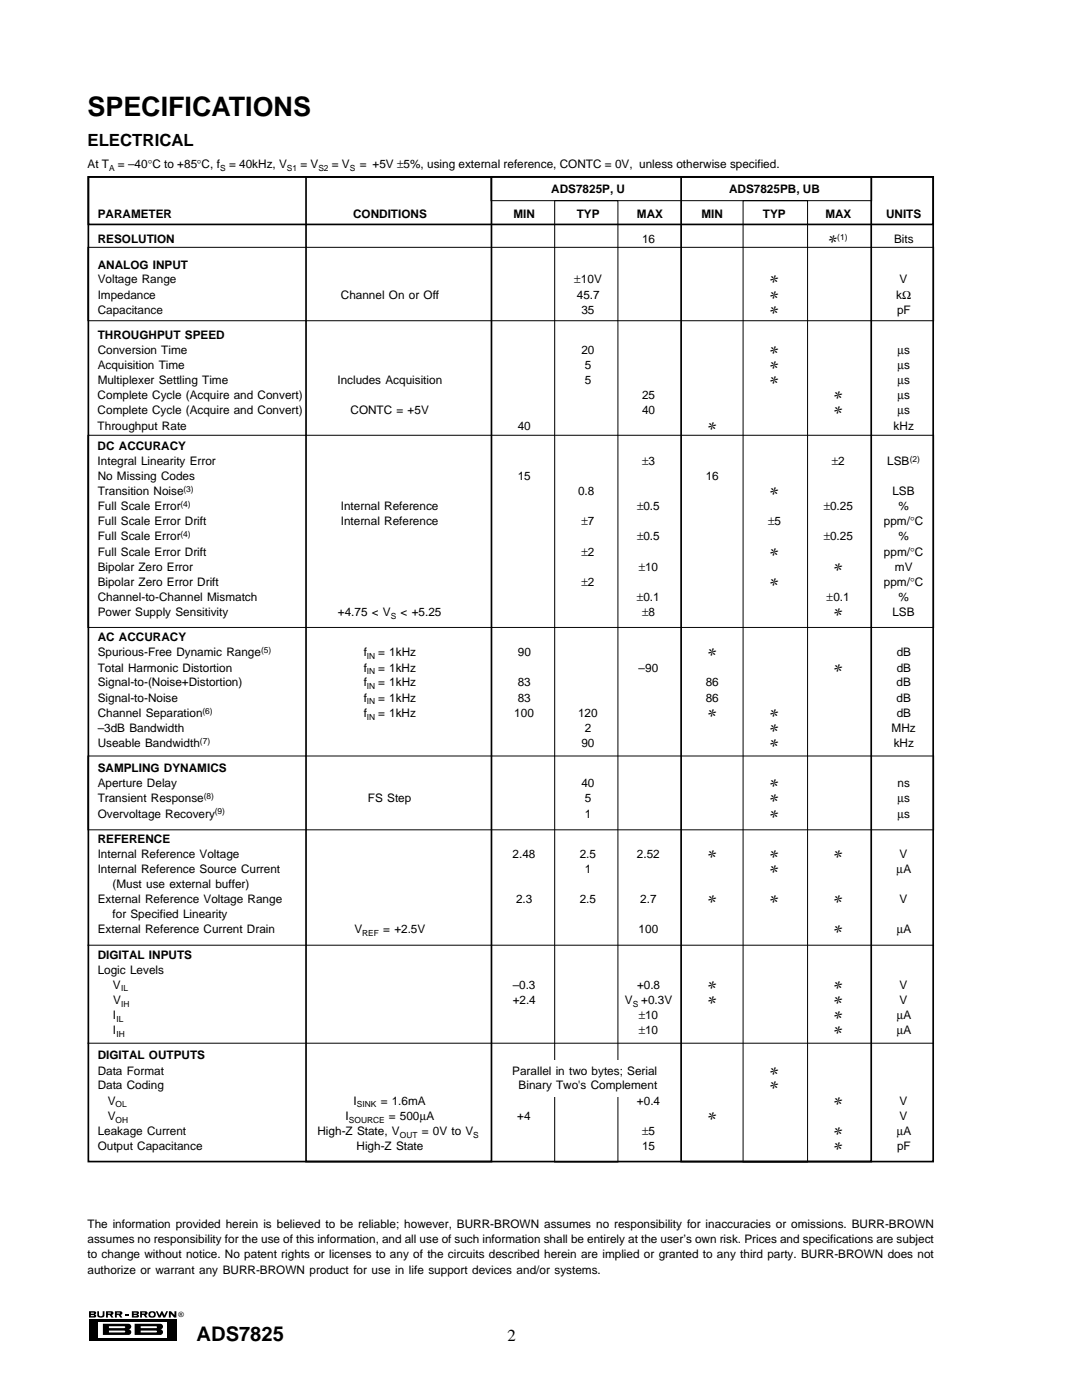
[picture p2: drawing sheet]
<svg xmlns="http://www.w3.org/2000/svg" width="216mm" height="279mm" viewBox="0 0 216 279" stroke-linecap="round" stroke-linejoin="round" font-family="sans-serif">
<defs><g id="words">
<text font-size="5.4" x="17.5" y="23.1">SPECIFICATIONS</text>
<text font-size="4" x="39.2" y="267.6">ADS7825</text>
<g font-size="3.4">
<text x="17.5" y="29.1">ELECTRICAL</text>
<text x="101.3" y="267.7">2</text>
</g>
<g font-size="2.3">
<text x="17.5" y="33.4">At T</text>
<text x="23.5" y="33.4">= –40°C to +85°C, f</text>
<text x="45.7" y="33.4">= 40kHz, V</text>
<text x="59.9" y="33.4">= V</text>
<text x="66.2" y="33.4">= V</text>
<text x="71.8" y="33.4">= +5V ±5%, using external reference, CONTC = 0V, unless otherwise specified.</text>
<text x="110" y="38.5">ADS7825P, U</text>
<text x="145.5" y="38.5">ADS7825PB, UB</text>
<text x="19.5" y="43.5">PARAMETER</text>
<text x="70.5" y="43.5">CONDITIONS</text>
<text x="102.5" y="43.5">MIN</text>
<text x="115.1" y="43.5">TYP</text>
<text x="127.1" y="43.5">MAX</text>
<text x="140" y="43.5">MIN</text>
<text x="152.2" y="43.5">TYP</text>
<text x="164.7" y="43.5">MAX</text>
<text x="176.8" y="43.5">UNITS</text>
<text x="19.5" y="48.5">RESOLUTION</text>
<text x="19.5" y="53.6">ANALOG INPUT</text>
<text x="128.1" y="48.5">16</text>
<text x="165.4" y="48.5">✻</text>
<text x="178.4" y="48.5">Bits</text>
<text x="19.5" y="59.6">Impedance</text>
<text x="19.5" y="56.6">Voltage Range</text>
<text x="68" y="59.6">Channel On or Off</text>
<text x="114.6" y="56.6">±10V</text>
<text x="115.1" y="59.6">45.7</text>
<text x="153.7" y="56.6">✻</text>
<text x="153.7" y="59.6">✻</text>
<text x="178.8" y="59.6">kΩ</text>
<text x="179.5" y="56.6">V</text>
<text x="19.5" y="62.7">Capacitance</text>
<text x="116" y="62.7">35</text>
<text x="153.7" y="62.7">✻</text>
<text x="179" y="62.7">pF</text>
<text x="19.5" y="67.6">THROUGHPUT SPEED</text>
<text x="19.5" y="70.7">Conversion Time</text>
<text x="116" y="70.7">20</text>
<text x="153.7" y="70.7">✻</text>
<text x="179.1" y="70.7">µs</text>
<text x="19.5" y="76.7">Multiplexer Settling Time</text>
<text x="19.5" y="73.7">Acquisition Time</text>
<text x="67.3" y="76.7">Includes Acquisition</text>
<text x="116.7" y="76.7">5</text>
<text x="116.7" y="73.7">5</text>
<text x="153.7" y="76.7">✻</text>
<text x="153.7" y="73.7">✻</text>
<text x="179.1" y="76.7">µs</text>
<text x="179.1" y="73.7">µs</text>
<text x="19.5" y="82.7">Complete Cycle (Acquire and Convert)</text>
<text x="19.5" y="79.7">Complete Cycle (Acquire and Convert)</text>
<text x="69.9" y="82.7">CONTC = +5V</text>
<text x="128.1" y="82.7">40</text>
<text x="128.1" y="79.7">25</text>
<text x="166.5" y="82.7">✻</text>
<text x="166.5" y="79.7">✻</text>
<text x="179.1" y="82.7">µs</text>
<text x="179.1" y="79.7">µs</text>
<text x="19.5" y="85.8">Throughput Rate</text>
<text x="19.5" y="89.7">DC ACCURACY</text>
<text x="103.3" y="85.8">40</text>
<text x="141.3" y="85.8">✻</text>
<text x="178.3" y="85.8">kHz</text>
<text x="19.5" y="92.8">Integral Linearity Error</text>
<text x="19.5" y="95.8">No Missing Codes</text>
<text x="103.3" y="95.8">15</text>
<text x="128.1" y="92.8">±3</text>
<text x="140.8" y="95.8">16</text>
<text x="166" y="92.8">±2</text>
<text x="177" y="92.8">LSB</text>
<text x="19.5" y="98.8">Transition Noise</text>
<text x="19.5" y="101.9">Full Scale Error</text>
<text x="68" y="101.9">Internal Reference</text>
<text x="115.3" y="98.8">0.8</text>
<text x="127.1" y="101.9">±0.5</text>
<text x="153.7" y="98.8">✻</text>
<text x="164.4" y="101.9">±0.25</text>
<text x="178.1" y="98.8">LSB</text>
<text x="179.3" y="101.9">%</text>
<text x="19.5" y="107.9">Full Scale Error</text>
<text x="19.5" y="104.8">Full Scale Error Drift</text>
<text x="68" y="104.8">Internal Reference</text>
<text x="116" y="104.8">±7</text>
<text x="127.1" y="107.9">±0.5</text>
<text x="153.3" y="104.8">±5</text>
<text x="164.4" y="107.9">±0.25</text>
<text x="176.4" y="104.8">ppm/°C</text>
<text x="179.3" y="107.9">%</text>
<text x="19.5" y="110.9">Full Scale Error Drift</text>
<text x="19.5" y="113.9">Bipolar Zero Error</text>
<text x="116" y="110.9">±2</text>
<text x="127.4" y="113.9">±10</text>
<text x="153.7" y="110.9">✻</text>
<text x="166.5" y="113.9">✻</text>
<text x="176.4" y="110.9">ppm/°C</text>
<text x="178.6" y="113.9">mV</text>
<text x="19.5" y="119.9">Channel-to-Channel Mismatch</text>
<text x="19.5" y="116.9">Bipolar Zero Error Drift</text>
<text x="116" y="116.9">±2</text>
<text x="127.1" y="119.9">±0.1</text>
<text x="153.7" y="116.9">✻</text>
<text x="164.9" y="119.9">±0.1</text>
<text x="176.4" y="116.9">ppm/°C</text>
<text x="179.3" y="119.9">%</text>
<text x="19.5" y="122.9">Power Supply Sensitivity</text>
<text x="67.4" y="122.9">+4.75 &lt; V</text>
<text x="79.9" y="122.9">&lt; +5.25</text>
<text x="128.1" y="122.9">±8</text>
<text x="166.5" y="122.9">✻</text>
<text x="178.1" y="122.9">LSB</text>
<text x="19.5" y="127.9">AC ACCURACY</text>
<text x="19.5" y="131">Spurious-Free Dynamic Range</text>
<text x="72.6" y="131">f</text>
<text x="75.5" y="131">= 1kHz</text>
<text x="103.3" y="131">90</text>
<text x="141.3" y="131">✻</text>
<text x="178.9" y="131">dB</text>
<text x="19.5" y="134">Total Harmonic Distortion</text>
<text x="19.5" y="137">Signal-to-(Noise+Distortion)</text>
<text x="72.6" y="134">f</text>
<text x="72.6" y="137">f</text>
<text x="75.5" y="134">= 1kHz</text>
<text x="75.5" y="137">= 1kHz</text>
<text x="103.3" y="137">83</text>
<text x="127.4" y="134">–90</text>
<text x="140.8" y="137">86</text>
<text x="166.5" y="134">✻</text>
<text x="178.9" y="137">dB</text>
<text x="178.9" y="134">dB</text>
<text x="19.5" y="140">Signal-to-Noise</text>
<text x="19.5" y="143.1">Channel Separation</text>
<text x="72.6" y="143.1">f</text>
<text x="72.6" y="140">f</text>
<text x="75.5" y="140">= 1kHz</text>
<text x="75.5" y="143.1">= 1kHz</text>
<text x="102.6" y="143.1">100</text>
<text x="103.3" y="140">83</text>
<text x="115.3" y="143.1">120</text>
<text x="140.8" y="140">86</text>
<text x="141.3" y="143.1">✻</text>
<text x="153.7" y="143.1">✻</text>
<text x="178.9" y="140">dB</text>
<text x="178.9" y="143.1">dB</text>
<text x="19.5" y="149.1">Useable Bandwidth</text>
<text x="19.5" y="146">–3dB Bandwidth</text>
<text x="116" y="149.1">90</text>
<text x="116.7" y="146">2</text>
<text x="153.7" y="146">✻</text>
<text x="153.7" y="149.1">✻</text>
<text x="177.9" y="146">MHz</text>
<text x="178.3" y="149.1">kHz</text>
<text x="19.5" y="154.1">SAMPLING DYNAMICS</text>
<text x="19.5" y="157.1">Aperture Delay</text>
<text x="19.5" y="160.1">Transient Response</text>
<text x="73.4" y="160.1">FS Step</text>
<text x="116" y="157.1">40</text>
<text x="116.7" y="160.1">5</text>
<text x="153.7" y="157.1">✻</text>
<text x="153.7" y="160.1">✻</text>
<text x="179.1" y="157.1">ns</text>
<text x="179.1" y="160.1">µs</text>
<text x="19.5" y="163.2">Overvoltage Recovery</text>
<text x="116.7" y="163.2">1</text>
<text x="153.7" y="163.2">✻</text>
<text x="179.1" y="163.2">µs</text>
<text x="19.5" y="168.1">REFERENCE</text>
<text x="19.5" y="171.2">Internal Reference Voltage</text>
<text x="102.3" y="171.2">2.48</text>
<text x="115.7" y="171.2">2.5</text>
<text x="127.1" y="171.2">2.52</text>
<text x="141.3" y="171.2">✻</text>
<text x="153.7" y="171.2">✻</text>
<text x="166.5" y="171.2">✻</text>
<text x="179.5" y="171.2">V</text>
<text x="19.5" y="174.2">Internal Reference Source Current</text>
<text x="22.5" y="177.2">(Must use external buffer)</text>
<text x="116.7" y="174.2">1</text>
<text x="153.7" y="174.2">✻</text>
<text x="178.9" y="174.2">µA</text>
<text x="19.5" y="180.3">External Reference Voltage Range</text>
<text x="22.5" y="183.3">for Specified Linearity</text>
<text x="103" y="180.3">2.3</text>
<text x="115.7" y="180.3">2.5</text>
<text x="127.8" y="180.3">2.7</text>
<text x="141.3" y="180.3">✻</text>
<text x="153.7" y="180.3">✻</text>
<text x="166.5" y="180.3">✻</text>
<text x="179.5" y="180.3">V</text>
<text x="19.5" y="186.3">External Reference Current Drain</text>
<text x="19.5" y="191.3">DIGITAL INPUTS</text>
<text x="70.7" y="186.3">V</text>
<text x="76.5" y="186.3">= +2.5V</text>
<text x="127.4" y="186.3">100</text>
<text x="166.5" y="186.3">✻</text>
<text x="178.9" y="186.3">µA</text>
<text x="19.5" y="194.3">Logic Levels</text>
<text x="22.5" y="197.4">V</text>
<text x="102.3" y="197.4">–0.3</text>
<text x="127.1" y="197.4">+0.8</text>
<text x="141.3" y="197.4">✻</text>
<text x="166.5" y="197.4">✻</text>
<text x="179.5" y="197.4">V</text>
<text x="22.5" y="203.4">I</text>
<text x="22.6" y="200.3">V</text>
<text x="102.3" y="200.3">+2.4</text>
<text x="124.7" y="200.3">V</text>
<text x="127.4" y="203.4">±10</text>
<text x="128" y="200.3">+0.3V</text>
<text x="141.3" y="200.3">✻</text>
<text x="166.5" y="203.4">✻</text>
<text x="166.5" y="200.3">✻</text>
<text x="178.9" y="203.4">µA</text>
<text x="179.5" y="200.3">V</text>
<text x="22.5" y="206.4">I</text>
<text x="127.4" y="206.4">±10</text>
<text x="166.5" y="206.4">✻</text>
<text x="178.9" y="206.4">µA</text>
<text x="19.5" y="211.4">DIGITAL OUTPUTS</text>
<text x="19.5" y="214.5">Data Format</text>
<text x="102.2" y="214.5">Parallel in two bytes; Serial</text>
<text x="153.7" y="214.5">✻</text>
<text x="19.5" y="217.4">Data Coding</text>
<text x="21.5" y="220.5">V</text>
<text x="70.5" y="220.5">I</text>
<text x="76" y="220.5">= 1.6mA</text>
<text x="103.5" y="217.4">Binary Two's Complement</text>
<text x="127.1" y="220.5">+0.4</text>
<text x="153.7" y="217.4">✻</text>
<text x="166.5" y="220.5">✻</text>
<text x="179.5" y="220.5">V</text>
<text x="19.5" y="226.5">Leakage Current</text>
<text x="21.5" y="223.5">V</text>
<text x="63.4" y="226.5">High-Z State, V</text>
<text x="68.9" y="223.5">I</text>
<text x="77.6" y="223.5">= 500µA</text>
<text x="84.2" y="226.5">= 0V to V</text>
<text x="103.2" y="223.5">+4</text>
<text x="128.1" y="226.5">±5</text>
<text x="141.3" y="223.5">✻</text>
<text x="166.5" y="226.5">✻</text>
<text x="178.9" y="226.5">µA</text>
<text x="179.5" y="223.5">V</text>
<text x="19.5" y="229.5">Output Capacitance</text>
<text x="71.1" y="229.5">High-Z State</text>
<text x="128.1" y="229.5">15</text>
<text x="166.5" y="229.5">✻</text>
<text x="179" y="229.5">pF</text>
<text x="17.5" y="245.1">The information provided herein is believed to be reliable; however, BURR-BROWN assumes no responsibility for inaccuracies or omissions. BURR-BROWN</text>
<text x="17.5" y="248.1">assumes no responsibility for the use of this information, and all use of such information shall be entirely at the user’s own risk. Prices and specifications are subject</text>
<text x="17.5" y="251.1">to change without notice. No patent rights or licenses to any of the circuits described herein are implied or granted to any third party. BURR-BROWN does not</text>
<text x="17.5" y="254.2">authorize or warrant any BURR-BROWN product for use in life support devices and/or systems.</text>
</g>
<g font-size="1.7">
<text x="21.8" y="34">A</text>
<text x="44" y="34">S</text>
<text x="57.3" y="34">S1</text>
<text x="63.5" y="34">S2</text>
<text x="69.8" y="34">S</text>
<text x="167.1" y="47.8">(1)</text>
<text x="181.5" y="92.1">(2)</text>
<text x="36" y="101.2">(4)</text>
<text x="36.6" y="98.1">(3)</text>
<text x="36" y="107.2">(4)</text>
<text x="78" y="123.5">S</text>
<text x="52.1" y="130.3">(5)</text>
<text x="73.2" y="131.6">IN</text>
<text x="73.2" y="134.5">IN</text>
<text x="73.2" y="137.6">IN</text>
<text x="40.4" y="142.4">(6)</text>
<text x="73.2" y="140.5">IN</text>
<text x="73.2" y="143.6">IN</text>
<text x="39.9" y="148.4">(7)</text>
<text x="40.7" y="159.5">(8)</text>
<text x="42.9" y="162.5">(9)</text>
<text x="72.2" y="186.9">REF</text>
<text x="24.2" y="197.9">IL</text>
<text x="23.2" y="204">IL</text>
<text x="24.2" y="200.9">IH</text>
<text x="126.3" y="200.9">S</text>
<text x="23.2" y="206.9">IH</text>
<text x="23.1" y="221">OL</text>
<text x="71.2" y="221">SINK</text>
<text x="23.1" y="224">OH</text>
<text x="69.6" y="224">SOURCE</text>
<text x="79.8" y="227.1">OUT</text>
<text x="94.4" y="227.1">S</text>
</g>
<text font-size="1.4" x="35.6" y="262.8">®</text>
</g></defs>
<path d="M17.8 263.2h17.4v4.4h-17.4z" fill="#000"/>
<path d="M19.7 263.8h13.6v3.2h-13.6z" fill="#fff"/>
<path d="M20.5 264.2h5.1a.56 .56 0 0 1 .6 .5 .56 .56 0 0 1-.6 .6 .56 .56 0 0 1 .6 .6 .56 .56 0 0 1-.6 .5h-5.1z" fill="#000"/>
<g fill="#fff">
<path d="M21.7 264.7h3.1l.2 .2-.2 .2h-3.1z"/>
<path d="M21.7 265.5h3.1l.2 .2-.2 .2h-3.1z"/>
</g>
<path d="M26.9 264.2h5.1a.56 .56 0 0 1 .5 .5 .56 .56 0 0 1-.5 .6 .56 .56 0 0 1 .5 .6 .56 .56 0 0 1-.5 .5h-5.1z" fill="#000"/>
<g fill="#fff">
<path d="M28.1 264.7h3l.2 .2-.2 .2h-3z"/>
<path d="M28.1 265.5h3l.2 .2-.2 .2h-3z"/>
</g>
<path d="M17.8 261.7h1.1a.32 .32 0 0 1 .3 .3 .32 .32 0 0 1-.3 .3 .31 .31 0 0 1 .3 .3 .31 .31 0 0 1-.3 .3h-1.1zM22.9 261.7h1.2a.36 .36 0 0 1 .3 .3 .36 .36 0 0 1-.3 .4l.3 .5h-.4l-.3-.5h-.4v.5h-.4z" fill="#000"/>
<path d="M23.3 261.9l.6 .2-.6 .1z" fill="#fff"/>
<path d="M19.4 261.7h.3v.6l.3 .4 .4-.1 .1-.9h.3v.1a.81 .81 0 0 1-.5 1.1l-.2 .1a.58 .58 0 0 1-.7-.5zM26.3 261.7h1.1a.31 .31 0 0 1 .3 .3 .31 .31 0 0 1-.3 .3 .31 .31 0 0 1 .3 .3 .31 .31 0 0 1-.3 .3h-1.1z" fill="#000"/>
<g fill="#fff">
<path d="M26.7 262l.6 .1-.6 .1z"/>
<path d="M26.7 262.5l.6 .1-.6 .1z"/>
</g>
<path d="M28 261.7h1.1a.36 .36 0 0 1 .3 .3 .36 .36 0 0 1-.3 .4l.3 .5h-.4l-.3-.5h-.4v.5h-.3z" fill="#000"/>
<path d="M28.3 261.9l.7 .1-.7 .2z" fill="#fff"/>
<path d="M29.8 261.8l.3-.1a.7 .7 0 0 1 1 .6 .7 .7 0 0 1-1.1 .6 .65 .65 0 0 1-.2-1.1z" fill="#000"/>
<circle cx="30.3" cy="262.3" r=".38" fill="#fff"/>
<path d="M21.2 261.7h1.1a.36 .36 0 0 1 .3 .3 .36 .36 0 0 1-.3 .4l.3 .5h-.4l-.3-.5h-.4v.5h-.3zM31.1 261.7h.3l.4 .8 .4-.8h.2l.4 .8 .4-.8h.3l-.5 1.2h-.4l-.3-.6-.3 .6h-.3zM33.7 261.7h.4l.7 .8v-.8h.4v1.2h-.5l-.6-.7v.7h-.4z" fill="#000"/>
<path d="M21.5 261.9l.7 .2-.7 .1z" fill="#fff"/>
<path d="M25.1 262.3h.6v.2h-.6z" fill="#000"/>
<g fill="#fff">
<path d="M18.1 262l.7 .1-.7 .1z"/>
<path d="M18.1 262.5l.7 .1-.7 .1z"/>
</g>
<path d="M17.6 35.3h168.6v196.5h-168.6zM17.6 35.3h168.6v9.5h-168.6zM61.1 35.3h37v196.5h-37zM135.9 35.3h37.9v196.5h-37.9z" fill="none" stroke="#000" stroke-width=".34"/>
<path d="M98 35.2h75.9v4.8h-75.9zM17.5 49.4h168.8v14.6h-168.8zM110.7 40h12.6v191.9h-12.6zM148.3 40h12.8v191.9h-12.8zM17.5 86.9h168.8v38.3h-168.8zM17.5 150.9h168.8v14.7h-168.8zM17.5 188.6h168.9M17.5 208.2h168.9" fill="none" stroke="#000" stroke-width=".2"/>
<path d="M102.1 211.5h31.9v7.4h-31.9z" fill="#fff"/>
<use href="#words"/>
</svg>
